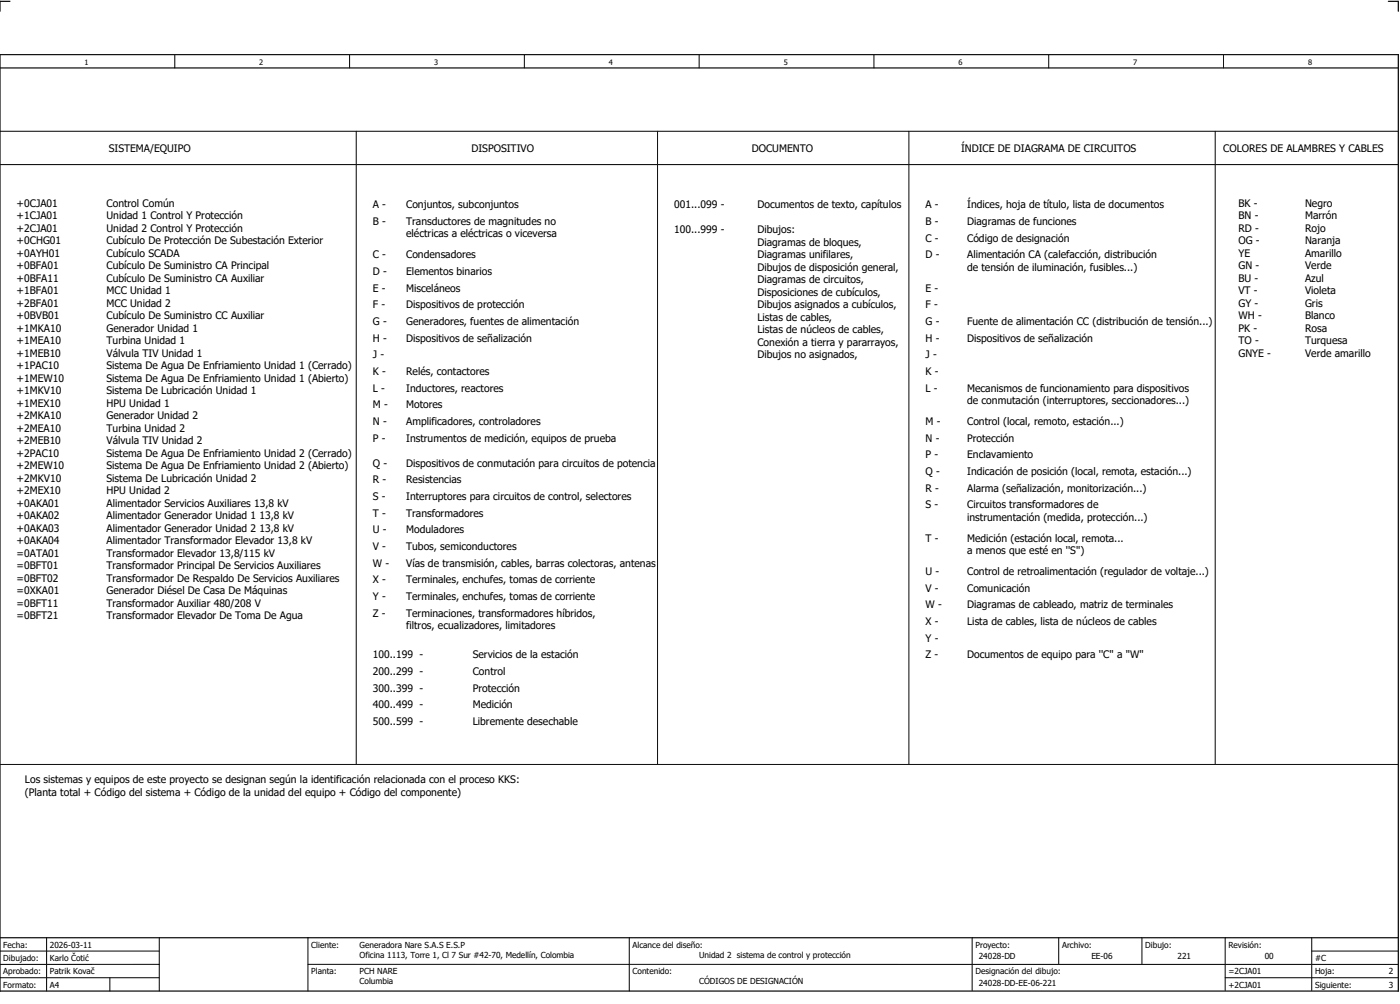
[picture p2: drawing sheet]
<svg xmlns="http://www.w3.org/2000/svg" width="421mm" height="301mm" viewBox="0 0 421 301" stroke-linecap="round" stroke-linejoin="round" font-family="sans-serif">
<defs><g id="words">
<g font-size="3.1">
<text x="32.7" y="45.6">SISTEMA/EQUIPO</text>
<text x="141.6" y="45.6">DISPOSITIVO</text>
<text x="225.8" y="45.6">DOCUMENTO</text>
<text x="288.7" y="45.6">ÍNDICE DE DIAGRAMA DE CIRCUITOS</text>
<text x="367.4" y="45.6">COLORES DE ALAMBRES Y CABLES</text>
<text x="5" y="62">+0CJA01</text>
<text x="5" y="65.8">+1CJA01</text>
<text x="32" y="62">Control Común</text>
<text x="32" y="65.8">Unidad 1 Control Y Protección</text>
<text x="112" y="62.5">A -</text>
<text x="122" y="62.5">Conjuntos, subconjuntos</text>
<text x="202.5" y="62.5">001...099 -</text>
<text x="227.5" y="62.5">Documentos de texto, capítulos</text>
<text x="278" y="62.5">A -</text>
<text x="290.5" y="62.5">Índices, hoja de título, lista de documentos</text>
<text x="372" y="62">BK -</text>
<text x="372" y="65.8">BN -</text>
<text x="392" y="62">Negro</text>
<text x="392" y="65.8">Marrón</text>
<text x="5" y="69.5">+2CJA01</text>
<text x="32" y="69.5">Unidad 2 Control Y Protección</text>
<text x="112" y="67.5">B -</text>
<text x="122" y="67.5">Transductores de magnitudes no</text>
<text x="122" y="71.3">eléctricas a eléctricas o viceversa</text>
<text x="202.5" y="70">100...999 -</text>
<text x="227.5" y="70">Dibujos:</text>
<text x="278" y="67.5">B -</text>
<text x="290.5" y="67.5">Diagramas de funciones</text>
<text x="372" y="69.5">RD -</text>
<text x="392" y="69.5">Rojo</text>
<text x="5" y="73.3">+0CHG01</text>
<text x="5" y="77">+0AYH01</text>
<text x="32" y="73.3">Cubículo De Protección De Subestación Exterior</text>
<text x="32" y="77">Cubículo SCADA</text>
<text x="112" y="77.5">C -</text>
<text x="122" y="77.5">Condensadores</text>
<text x="227.5" y="73.8">Diagramas de bloques,</text>
<text x="227.5" y="77.5">Diagramas unifilares,</text>
<text x="278" y="72.5">C -</text>
<text x="278" y="77.5">D -</text>
<text x="290.5" y="72.5">Código de designación</text>
<text x="290.5" y="77.5">Alimentación CA (calefacción, distribución</text>
<text x="372" y="73.3">OG -</text>
<text x="372" y="77">YE</text>
<text x="392" y="73.3">Naranja</text>
<text x="392" y="77">Amarillo</text>
<text x="5" y="80.8">+0BFA01</text>
<text x="32" y="80.8">Cubículo De Suministro CA Principal</text>
<text x="112" y="82.5">D -</text>
<text x="122" y="82.5">Elementos binarios</text>
<text x="227.5" y="81.3">Dibujos de disposición general,</text>
<text x="290.5" y="81.3">de tensión de iluminación, fusibles...)</text>
<text x="372" y="80.8">GN -</text>
<text x="392" y="80.8">Verde</text>
<text x="5" y="84.5">+0BFA11</text>
<text x="5" y="88.3">+1BFA01</text>
<text x="32" y="84.5">Cubículo De Suministro CA Auxiliar</text>
<text x="32" y="88.3">MCC Unidad 1</text>
<text x="112" y="87.5">E -</text>
<text x="122" y="87.5">Misceláneos</text>
<text x="227.5" y="85">Diagramas de circuitos,</text>
<text x="227.5" y="88.8">Disposiciones de cubículos,</text>
<text x="278" y="87.5">E -</text>
<text x="372" y="84.5">BU -</text>
<text x="372" y="88.3">VT -</text>
<text x="392" y="84.5">Azul</text>
<text x="392" y="88.3">Violeta</text>
<text x="5" y="92">+2BFA01</text>
<text x="5" y="95.8">+0BVB01</text>
<text x="32" y="92">MCC Unidad 2</text>
<text x="32" y="95.8">Cubículo De Suministro CC Auxiliar</text>
<text x="112" y="92.5">F -</text>
<text x="122" y="92.5">Dispositivos de protección</text>
<text x="227.5" y="92.5">Dibujos asignados a cubículos,</text>
<text x="278" y="92.5">F -</text>
<text x="372" y="92">GY -</text>
<text x="372" y="95.8">WH -</text>
<text x="392" y="92">Gris</text>
<text x="392" y="95.8">Blanco</text>
<text x="5" y="99.5">+1MKA10</text>
<text x="32" y="99.5">Generador Unidad 1</text>
<text x="112" y="97.5">G -</text>
<text x="122" y="97.5">Generadores, fuentes de alimentación</text>
<text x="227.5" y="96.3">Listas de cables,</text>
<text x="227.5" y="100">Listas de núcleos de cables,</text>
<text x="278" y="97.5">G -</text>
<text x="290.5" y="97.5">Fuente de alimentación CC (distribución de tensión...)</text>
<text x="372" y="99.5">PK -</text>
<text x="392" y="99.5">Rosa</text>
<text x="5" y="103.3">+1MEA10</text>
<text x="5" y="107">+1MEB10</text>
<text x="32" y="103.3">Turbina Unidad 1</text>
<text x="32" y="107">Válvula TIV Unidad 1</text>
<text x="112" y="102.5">H -</text>
<text x="112" y="107.5">J -</text>
<text x="122" y="102.5">Dispositivos de señalización</text>
<text x="227.5" y="103.8">Conexión a tierra y pararrayos,</text>
<text x="227.5" y="107.5">Dibujos no asignados,</text>
<text x="278" y="102.5">H -</text>
<text x="278" y="107.5">J -</text>
<text x="290.5" y="102.5">Dispositivos de señalización</text>
<text x="372" y="103.3">TO -</text>
<text x="372" y="107">GNYE -</text>
<text x="392" y="103.3">Turquesa</text>
<text x="392" y="107">Verde amarillo</text>
<text x="5" y="110.8">+1PAC10</text>
<text x="32" y="110.8">Sistema De Agua De Enfriamiento Unidad 1 (Cerrado)</text>
<text x="112" y="112.5">K -</text>
<text x="122" y="112.5">Relés, contactores</text>
<text x="278" y="112.5">K -</text>
<text x="5" y="114.5">+1MEW10</text>
<text x="5" y="118.3">+1MKV10</text>
<text x="32" y="114.5">Sistema De Agua De Enfriamiento Unidad 1 (Abierto)</text>
<text x="32" y="118.3">Sistema De Lubricación Unidad 1</text>
<text x="112" y="117.5">L -</text>
<text x="122" y="117.5">Inductores, reactores</text>
<text x="278" y="117.5">L -</text>
<text x="290.5" y="117.5">Mecanismos de funcionamiento para dispositivos</text>
<text x="5" y="122">+1MEX10</text>
<text x="5" y="125.8">+2MKA10</text>
<text x="32" y="122">HPU Unidad 1</text>
<text x="32" y="125.8">Generador Unidad 2</text>
<text x="112" y="122.5">M -</text>
<text x="122" y="122.5">Motores</text>
<text x="290.5" y="121.3">de conmutación (interruptores, seccionadores...)</text>
<text x="5" y="129.5">+2MEA10</text>
<text x="32" y="129.5">Turbina Unidad 2</text>
<text x="112" y="127.5">N -</text>
<text x="122" y="127.5">Amplificadores, controladores</text>
<text x="278" y="127.5">M -</text>
<text x="290.5" y="127.5">Control (local, remoto, estación...)</text>
<text x="5" y="133.3">+2MEB10</text>
<text x="5" y="137">+2PAC10</text>
<text x="32" y="133.3">Válvula TIV Unidad 2</text>
<text x="32" y="137">Sistema De Agua De Enfriamiento Unidad 2 (Cerrado)</text>
<text x="112" y="132.5">P -</text>
<text x="122" y="132.5">Instrumentos de medición, equipos de prueba</text>
<text x="278" y="132.5">N -</text>
<text x="278" y="137.5">P -</text>
<text x="290.5" y="132.5">Protección</text>
<text x="290.5" y="137.5">Enclavamiento</text>
<text x="5" y="140.8">+2MEW10</text>
<text x="32" y="140.8">Sistema De Agua De Enfriamiento Unidad 2 (Abierto)</text>
<text x="112" y="140">Q -</text>
<text x="122" y="140">Dispositivos de conmutación para circuitos de potencia</text>
<text x="278" y="142.5">Q -</text>
<text x="290.5" y="142.5">Indicación de posición (local, remota, estación...)</text>
<text x="5" y="144.5">+2MKV10</text>
<text x="5" y="148.3">+2MEX10</text>
<text x="32" y="144.5">Sistema De Lubricación Unidad 2</text>
<text x="32" y="148.3">HPU Unidad 2</text>
<text x="112" y="145">R -</text>
<text x="122" y="145">Resistencias</text>
<text x="278" y="147.5">R -</text>
<text x="290.5" y="147.5">Alarma (señalización, monitorización...)</text>
<text x="5" y="152">+0AKA01</text>
<text x="5" y="155.8">+0AKA02</text>
<text x="32" y="152">Alimentador Servicios Auxiliares 13,8 kV</text>
<text x="32" y="155.8">Alimentador Generador Unidad 1 13,8 kV</text>
<text x="112" y="150">S -</text>
<text x="112" y="155">T -</text>
<text x="122" y="150">Interruptores para circuitos de control, selectores</text>
<text x="122" y="155">Transformadores</text>
<text x="278" y="152.5">S -</text>
<text x="290.5" y="152.5">Circuitos transformadores de</text>
<text x="5" y="159.5">+0AKA03</text>
<text x="32" y="159.5">Alimentador Generador Unidad 2 13,8 kV</text>
<text x="112" y="160">U -</text>
<text x="122" y="160">Moduladores</text>
<text x="290.5" y="156.3">instrumentación (medida, protección...)</text>
<text x="5" y="163.3">+0AKA04</text>
<text x="5" y="167">=0ATA01</text>
<text x="32" y="163.3">Alimentador Transformador Elevador 13,8 kV</text>
<text x="32" y="167">Transformador Elevador 13,8/115 kV</text>
<text x="112" y="165">V -</text>
<text x="122" y="165">Tubos, semiconductores</text>
<text x="278" y="162.5">T -</text>
<text x="290.5" y="162.5">Medición (estación local, remota...</text>
<text x="290.5" y="166.3">a menos que esté en ''S'')</text>
<text x="5" y="170.8">=0BFT01</text>
<text x="32" y="170.8">Transformador Principal De Servicios Auxiliares</text>
<text x="112" y="170">W -</text>
<text x="122" y="170">Vías de transmisión, cables, barras colectoras, antenas</text>
<text x="278" y="172.5">U -</text>
<text x="290.5" y="172.5">Control de retroalimentación (regulador de voltaje...)</text>
<text x="5" y="174.5">=0BFT02</text>
<text x="5" y="178.3">=0XKA01</text>
<text x="32" y="174.5">Transformador De Respaldo De Servicios Auxiliares</text>
<text x="32" y="178.3">Generador Diésel De Casa De Máquinas</text>
<text x="112" y="175">X -</text>
<text x="122" y="175">Terminales, enchufes, tomas de corriente</text>
<text x="278" y="177.5">V -</text>
<text x="290.5" y="177.5">Comunicación</text>
<text x="5" y="182">=0BFT11</text>
<text x="5" y="185.8">=0BFT21</text>
<text x="32" y="182">Transformador Auxiliar 480/208 V</text>
<text x="32" y="185.8">Transformador Elevador De Toma De Agua</text>
<text x="112" y="180">Y -</text>
<text x="112" y="185">Z -</text>
<text x="122" y="180">Terminales, enchufes, tomas de corriente</text>
<text x="122" y="185">Terminaciones, transformadores híbridos,</text>
<text x="278" y="182.5">W -</text>
<text x="290.5" y="182.5">Diagramas de cableado, matriz de terminales</text>
<text x="122" y="188.8">filtros, ecualizadores, limitadores</text>
<text x="278" y="187.5">X -</text>
<text x="290.5" y="187.5">Lista de cables, lista de núcleos de cables</text>
<text x="112" y="197.5">100..199 -</text>
<text x="142" y="197.5">Servicios de la estación</text>
<text x="278" y="192.5">Y -</text>
<text x="278" y="197.5">Z -</text>
<text x="290.5" y="197.5">Documentos de equipo para ''C'' a ''W''</text>
<text x="112" y="202.5">200..299 -</text>
<text x="142" y="202.5">Control</text>
<text x="112" y="207.5">300..399 -</text>
<text x="142" y="207.5">Protección</text>
<text x="112" y="212.5">400..499 -</text>
<text x="142" y="212.5">Medición</text>
<text x="112" y="217.5">500..599 -</text>
<text x="142" y="217.5">Libremente desechable</text>
<text x="7.5" y="235">Los sistemas y equipos de este proyecto se designan según la identificación relacionada con el proceso KKS:</text>
<text x="7.5" y="238.8">(Planta total + Código del sistema + Código de la unidad del equipo + Código del componente)</text>
</g>
<g font-size="2.5">
<text x="1" y="284.4">Fecha:</text>
<text x="15" y="284.4">2026-03-11</text>
<text x="93.5" y="284.4">Cliente:</text>
<text x="108" y="284.4">Generadora Nare S.A.S E.S.P</text>
<text x="108" y="287.4">Oficina 1113, Torre 1, Cl 7 Sur #42-70, Medellín, Colombia</text>
<text x="190" y="284.4">Alcance del diseño:</text>
<text x="210" y="287.4">Unidad 2 sistema de control y protección</text>
<text x="293" y="284.4">Proyecto:</text>
<text x="294" y="287.9">24028-DD</text>
<text x="319" y="284.4">Archivo:</text>
<text x="327.8" y="287.9">EE-06</text>
<text x="344" y="284.4">Dibujo:</text>
<text x="353.7" y="287.9">221</text>
<text x="369" y="284.4">Revisión:</text>
<text x="379.9" y="287.9">00</text>
<text x="1" y="288.4">Dibujado:</text>
<text x="1" y="292.4">Aprobado:</text>
<text x="15" y="288.4">Karlo Čotić</text>
<text x="15" y="292.4">Patrik Kovač</text>
<text x="93.5" y="292.4">Planta:</text>
<text x="108" y="292.4">PCH NARE</text>
<text x="190" y="292.4">Contenido:</text>
<text x="293" y="292.4">Designación del dibujo:</text>
<text x="369" y="292.4">=2CJA01</text>
<text x="395" y="292.4">Hoja:</text>
<text x="395" y="288.4">#C</text>
<text x="417.1" y="292.4">2</text>
<text x="1" y="296.4">Formato:</text>
<text x="15" y="296.4">A4</text>
<text x="108" y="295.4">Columbia</text>
<text x="210" y="295.4">CÓDIGOS DE DESIGNACIÓN</text>
<text x="294" y="295.9">24028-DD-EE-06-221</text>
<text x="369" y="296.4">+2CJA01</text>
<text x="395" y="296.4">Siguiente:</text>
<text x="417.1" y="296.4">3</text>
</g>
<g font-size="2.2">
<text x="25.4" y="19.4">1</text>
<text x="77.9" y="19.4">2</text>
<text x="130.4" y="19.4">3</text>
<text x="182.9" y="19.4">4</text>
<text x="235.4" y="19.4">5</text>
<text x="287.9" y="19.4">6</text>
<text x="340.4" y="19.4">7</text>
<text x="392.9" y="19.4">8</text>
</g>
</g></defs>
<path d="M0 16.4h420v281h-420zM3 .4h-3v3M417 .4h3v3M0 20.4h420M0 281.4h420" fill="none" stroke="#000" stroke-width=".35"/>
<g fill="none" stroke="#000" stroke-width=".3">
<path d="M52.5 16.4v4M105 16.4v4M157.5 16.4v4M210 16.4v4M262.5 16.4v4M315 16.4v4M367.5 16.4v4M0 39.4h420M107 39.4v190M197.5 39.4v190M273 39.4v190M365 39.4v190"/>
<path d="M0 49.4h420M0 229.4h420M0 285.4h47.8M0 293.4h47.8M14 281.4v16M33 293.4v4M47.8 281.4v16M47.8 289.4h-47.8M92.5 281.4v16M92.5 289.4h327.5M189 281.4v16M292 281.4v15.8"/>
<path d="M318 281.4v8M343 281.4v8M368 281.4v15.8M368 293.4h52M394 285.4h26M394 281.4v15.8"/>
</g>
<use href="#words"/>
</svg>
